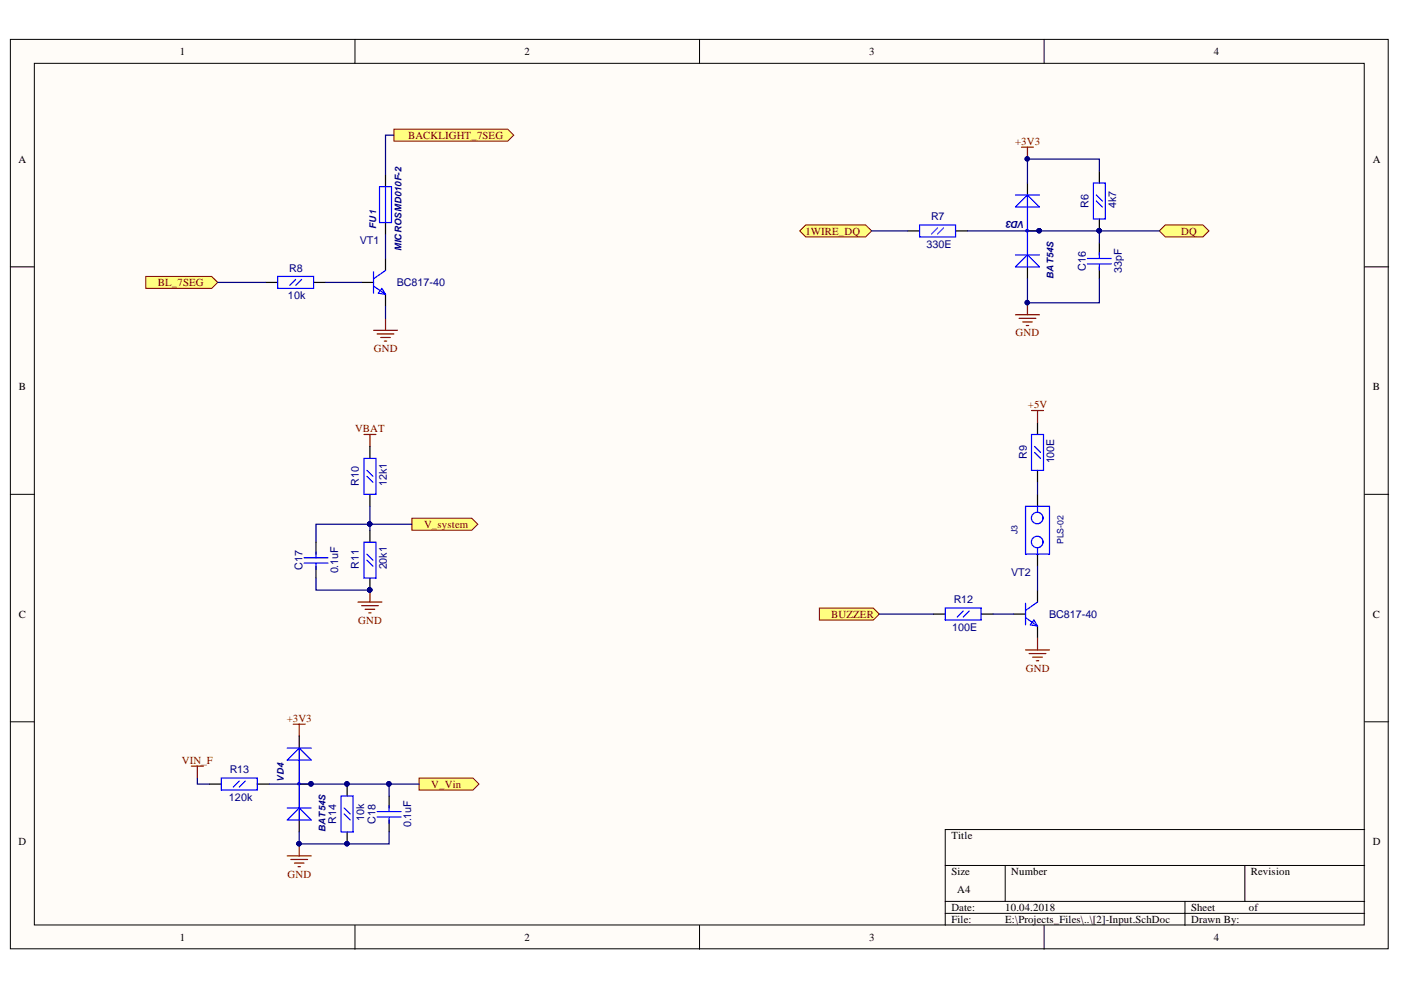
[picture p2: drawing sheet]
<svg xmlns="http://www.w3.org/2000/svg" width="297mm" height="210mm" viewBox="0 0 297 210" stroke-linecap="round" stroke-linejoin="round" font-family="sans-serif">
<defs><g id="words">
<g font-size="2.3">
<text x="38.1" y="11.7">1</text>
<text x="111.2" y="11.7">2</text>
<text x="184.3" y="11.7">3</text>
<text x="257.4" y="11.7">4</text>
<text x="3.9" y="34.5">A</text>
<text x="291.1" y="34.5">A</text>
<text x="4" y="82.7">B</text>
<text x="291.1" y="82.7">B</text>
<text x="4" y="131">C</text>
<text x="291.1" y="131">C</text>
<text x="3.9" y="179.2">D</text>
<text x="201.7" y="177.9">Title</text>
<text x="291.1" y="179.2">D</text>
<text x="201.7" y="185.6">Size</text>
<text x="214.4" y="185.6">Number</text>
<text x="265.2" y="185.6">Revision</text>
<text x="203" y="189.4">A4</text>
<text x="201.7" y="193.2">Date:</text>
<text x="201.7" y="195.7">File:</text>
<text x="213.1" y="193.2">10.04.2018</text>
<text x="213.1" y="195.7">E:\Projects_Files\..\[2]-Input.SchDoc</text>
<text x="252.5" y="193.2">Sheet</text>
<text x="252.5" y="195.7">Drawn By:</text>
<text x="264.8" y="193.2">of</text>
<text x="38.1" y="199.5">1</text>
<text x="111.2" y="199.5">2</text>
<text x="184.3" y="199.5">3</text>
<text x="257.4" y="199.5">4</text>
</g>
<g font-size="2.3" fill="#800000">
<text x="86.5" y="29.4">BACKLIGHT_7SEG</text>
<text x="215.2" y="30.7">+3V3</text>
<text x="170.8" y="49.8">1WIRE_DQ</text>
<text x="250.4" y="49.8">DQ</text>
<text x="33.5" y="60.7">BL_7SEG</text>
<text x="215.3" y="71.3">GND</text>
<text x="79.2" y="74.6">GND</text>
<text x="217.9" y="86.5">+5V</text>
<text x="75.3" y="91.6">VBAT</text>
<text x="89.9" y="112">V_system</text>
<text x="176.2" y="131">BUZZER</text>
<text x="75.9" y="132.2">GND</text>
<text x="217.5" y="142.4">GND</text>
<text x="60.8" y="153">+3V3</text>
<text x="38.6" y="161.9">VIN_F</text>
<text x="91.4" y="167">V_Vin</text>
<text x="61" y="186.1">GND</text>
</g>
<g font-size="2.3" fill="#000080">
<text x="197.4" y="46.6">R7</text>
<text x="230.8" y="44" transform="rotate(-90 230.8 44)">R6</text>
<text x="236.6" y="44.1" transform="rotate(-90 236.6 44.1)">4k7</text>
<text x="76.3" y="51.8">VT1</text>
<text x="196.5" y="52.6">330E</text>
<text x="61.3" y="57.6">R8</text>
<text x="230.2" y="57.4" transform="rotate(-90 230.2 57.4)">C16</text>
<text x="237.8" y="57.9" transform="rotate(-90 237.8 57.9)">33pF</text>
<text x="61.1" y="63.5">10k</text>
<text x="84.1" y="60.7">BC817-40</text>
<text x="217.7" y="97.3" transform="rotate(-90 217.7 97.3)">R9</text>
<text x="223.5" y="98.3" transform="rotate(-90 223.5 98.3)">100E</text>
<text x="76.1" y="103" transform="rotate(-90 76.1 103)">R10</text>
<text x="82" y="103" transform="rotate(-90 82 103)">12k1</text>
<text x="64.1" y="120.8" transform="rotate(-90 64.1 120.8)">C17</text>
<text x="71.7" y="121.6" transform="rotate(-90 71.7 121.6)">0.1uF</text>
<text x="76.1" y="120.7" transform="rotate(-90 76.1 120.7)">R11</text>
<text x="82" y="120.7" transform="rotate(-90 82 120.7)">20k1</text>
<text x="214.4" y="122.1">VT2</text>
<text x="202.2" y="127.9">R12</text>
<text x="222.4" y="131">BC817-40</text>
<text x="201.9" y="133.8">100E</text>
<text x="48.7" y="163.9">R13</text>
<text x="48.5" y="169.8">120k</text>
<text x="71.3" y="174.7" transform="rotate(-90 71.3 174.7)">R14</text>
<text x="77.2" y="174.1" transform="rotate(-90 77.2 174.1)">10k</text>
<text x="79.6" y="174.7" transform="rotate(-90 79.6 174.7)">C18</text>
<text x="87.2" y="175.4" transform="rotate(-90 87.2 175.4)">0.1uF</text>
</g>
<text font-size="2.1" fill="#000080" x="217.3" y="46.9" transform="rotate(-180 217.3 46.9)">VD3</text>
<g font-size="2" fill="#000080">
<text x="79.8" y="48.5" transform="rotate(-90 79.8 48.5)">FU1</text>
<text x="85.1" y="53.3" transform="rotate(-90 85.1 53.3)">MICROSMD010F-2</text>
<text x="223.4" y="59.1" transform="rotate(-90 223.4 59.1)">BAT54S</text>
<text x="60.2" y="165.7" transform="rotate(-90 60.2 165.7)">VD4</text>
<text x="69" y="176.4" transform="rotate(-90 69 176.4)">BAT54S</text>
</g>
<g font-size="1.9" fill="#000080">
<text x="215.7" y="113.3" transform="rotate(-90 215.7 113.3)">J3</text>
<text x="225.5" y="115.4" transform="rotate(-90 225.5 115.4)">PLS-02</text>
</g>
</g></defs>
<g fill="#fffcf8" stroke="#000" stroke-width=".21">
<path d="M2.2 8.4h292.1v192.8h-292.1z"/>
<path d="M7.3 13.4h281.9v182.7h-281.9z"/>
</g>
<g fill="none" stroke="#000" stroke-width=".21">
<path d="M75.3 8.4v5M148.3 8.4v5M221.4 8.4v5M2.2 56.6h5.1M289.3 56.6h5.1M2.2 104.8h5.1M289.3 104.8h5.1M2.2 153h5.1M289.3 153h5.1M289.3 175.9h-88.9v20.3M75.3 196.2v5.1M148.3 196.2v5.1"/>
<path d="M200.4 183.5h88.9M200.4 191.1h88.9M200.4 193.7h88.9M213.1 183.5v7.6M221.4 196.2v5.1M251.2 191.1v5.1M263.9 183.5v7.6"/>
</g>
<path d="M56.3 59.9h2.6M66.5 59.9h2.5M76.7 59.9h2.5M81.7 54.8v2.5M81.7 62.4v2.6" fill="none" stroke="#000" stroke-width=".25"/>
<path d="M58.9 58.6h7.6v2.5h-7.6zM62.7 59.2l-1.3 1.3M63.9 59.2l-1.2 1.3M79.2 57.6v4.6M81.7 57.3l-2.5 1.8M79.2 60.6l2.5 1.8M81 61.1l.7 1.3-1.5-.2z" fill="none" stroke="#00f" stroke-width=".25"/>
<path d="M79.2 70h5.1M80 70.8h3.5M80.7 71.6h2.1M81.5 72.3h.5M81.7 67.5v2.5" fill="none" stroke="#800000" stroke-width=".25"/>
<g fill="#ffff80" stroke="#800000" stroke-width=".21">
<path d="M30.9 58.6h14l1.3 1.3-1.3 1.2h-14z" fill-rule="evenodd"/>
<path d="M83.5 27.4h24.2l1.2 1.3-1.2 1.2h-24.2z" fill-rule="evenodd"/>
</g>
<path d="M81.7 37v2.6M81.7 47.2v2.5" fill="none" stroke="#000" stroke-width=".25"/>
<path d="M80.5 39.6h2.5v7.6h-2.5zM81.7 39.6v7.6" fill="none" stroke="#00f" stroke-width=".25"/>
<path d="M62.2 153.5h2.5M63.4 153.5v2.6M63.4 178.9v2.6M60.9 181.5h5.1M61.7 182.2h3.5M62.4 183h2.1M63.2 183.8h.5" fill="none" stroke="#800000" stroke-width=".25"/>
<circle cx="63.4" cy="178.9" r=".46" fill="#000080" stroke="#000080" stroke-width=".21"/>
<path d="M88.9 165h11.4l1.3 1.2-1.3 1.3h-11.4z" fill-rule="evenodd" fill="#ffff80" stroke="#800000" stroke-width=".21"/>
<path d="M77.2 92.1h2.5M78.4 92.1v2.6M75.9 127.7h5.1M76.7 128.4h3.5M77.4 129.2h2M78.2 129.9h.5M78.4 125.1v2.6" fill="none" stroke="#800000" stroke-width=".25"/>
<circle cx="78.4" cy="125.1" r=".47" fill="#000080" stroke="#000080" stroke-width=".21"/>
<path d="M87.3 109.9h12.7l1.3 1.3-1.3 1.2h-12.7z" fill-rule="evenodd" fill="#ffff80" stroke="#800000" stroke-width=".21"/>
<g fill="none" stroke="#000" stroke-width=".25">
<path d="M217.8 38.8v2.6M233.1 36.3v2.5M192.4 49h2.6M202.6 49h2.5M217.8 49h2.6M217.8 56.6v2.5M233.1 46.4v2.6M233.1 51.5v2.5M233.1 56.6v2.5M78.4 94.7v2.5M67 115v2.5M78.4 104.8v2.5"/>
<path d="M78.4 112.4v2.6M67 120v2.6M78.4 122.6v2.5M63.4 156.1v2.5M44.4 166.2h2.5M54.5 166.2h2.6M63.4 173.9v2.5M63.4 166.2h2.6M73.6 166.2v2.6M73.6 176.4v2.5M82.5 168.8v2.5M82.5 173.9v2.5"/>
</g>
<g fill="none" stroke="#00f" stroke-width=".25">
<path d="M231.8 38.8h2.6v7.6h-2.6zM195 47.7h7.6v2.5h-7.6zM198.8 48.3l-1.3 1.3M200.1 48.3l-1.3 1.3M215.3 56.6l2.5-2.6 2.6 2.6zM215.3 54h5.1M215.3 41.4h5.1M215.3 43.9l2.5-2.5 2.6 2.5zM217.8 41.4v15.2M230.5 54.8h5.1M230.5 55.9h5.1M232.5 42.6l1.2 1.3"/>
<path d="M232.5 41.4l1.2 1.2M233.1 53.6v1.2M233.1 56.1v1.2M77.2 97.2h2.5v7.6h-2.5zM77.8 99.7l1.3 1.3M64.5 118.3h5M64.5 119.4h5M67 117v1.2M67 119.5v1.2M77.2 115h2.5v7.6h-2.5zM77.8 101l1.3 1.3M77.8 118.8l1.3 1.2"/>
<path d="M77.8 117.5l1.3 1.3M60.9 158.6h5.1M63.4 158.6v15.3M46.9 165h7.6v2.5h-7.6zM50.7 165.6l-1.2 1.3M52 165.6l-1.3 1.3M60.9 173.9l2.5-2.6 2.6 2.6zM60.9 171.3h5.1M60.9 161.2l2.5-2.6 2.6 2.6zM63.3 166.1l.1 .2zM72.3 168.8h2.6v7.6h-2.6zM73 172.6l1.2 1.3"/>
<path d="M73 171.3l1.2 1.3M80 172.1h5M80 173.2h5M82.5 170.8v1.3M82.5 173.3v1.2"/>
<circle cx="217.8" cy="48.9" r=".27"/>
<circle cx="217.8" cy="48.9" r=".08"/>
<circle cx="63.4" cy="166.2" r=".26"/>
</g>
<g fill="#000080" stroke="#000080" stroke-width=".21">
<circle cx="78.4" cy="125.1" r=".47"/>
<circle cx="65.9" cy="166.2" r=".46"/>
<circle cx="73.6" cy="178.9" r=".46"/>
<circle cx="73.5" cy="166.2" r=".46"/>
<circle cx="220.3" cy="48.9" r=".46"/>
<circle cx="233" cy="48.9" r=".46"/>
<circle cx="217.8" cy="64.2" r=".46"/>
<circle cx="217.8" cy="33.7" r=".46"/>
</g>
<path d="M216.6 31.2h2.5M217.8 31.2v2.5M215.3 66.7h5.1M216.1 67.5h3.5M216.8 68.3h2.1M217.6 69h.5M217.8 64.2v2.5M40.6 162.4h2.5M41.8 162.4v2.6" fill="none" stroke="#800000" stroke-width=".25"/>
<g fill="#ffff80" stroke="#800000" stroke-width=".21">
<path d="M169.6 49l1.2-1.3h12.7l1.3 1.3-1.3 1.2h-12.7z" fill-rule="evenodd"/>
<path d="M245.8 49l1.3-1.3h7.9l1.3 1.3-1.3 1.2h-7.9z" fill-rule="evenodd"/>
</g>
<path d="M197.9 130.2h2.5M208 130.2h2.6M214.9 130.2h2.5M220 125.1v2.6M220 132.7v2.6" fill="none" stroke="#000" stroke-width=".25"/>
<path d="M200.4 128.9h7.6v2.6h-7.6zM204.2 129.6l-1.3 1.2M205.5 129.6l-1.3 1.2M217.4 131l2.6 1.7M217.4 127.9v4.6M219.2 131.5l.8 1.2-1.6-.2zM220 127.7l-2.6 1.7" fill="none" stroke="#00f" stroke-width=".25"/>
<path d="M217.4 137.8h5.1M218.2 138.6h3.6M219 139.3h2M220 135.3v2.5M219.7 140.1h.5" fill="none" stroke="#800000" stroke-width=".25"/>
<path d="M173.7 128.9h11.5l1.2 1.3-1.2 1.3h-11.5z" fill-rule="evenodd" fill="#ffff80" stroke="#800000" stroke-width=".21"/>
<path d="M220 89.6v2.5M220 99.7v2.6M220 104.8v2.5M220 117.5v2.5" fill="none" stroke="#000" stroke-width=".25"/>
<g fill="none" stroke="#00f" stroke-width=".25">
<path d="M218.7 92.1h2.5v7.6h-2.5zM219.3 95.9l1.3 1.3M219.3 94.7l1.3 1.2M217.4 107.3h5.1v10.2h-5.1zM220 107.3v1.3M220 116.2v1.3"/>
<circle cx="219.9" cy="109.8" r="1.23"/>
<circle cx="219.9" cy="114.9" r="1.23"/>
</g>
<path d="M218.7 87h2.5M220 87v2.6" fill="none" stroke="#800000" stroke-width=".25"/>
<g fill="none" stroke="#000080" stroke-width=".25">
<path d="M83.5 28.7h-1.8v8.3M233.1 36.3v-2.6h-15.3v5.1M46.2 59.9h10.1M69 59.9h7.7M81.7 49.7v5.1M184.8 49h7.6M205.1 49h28v2.5M217.8 59.1v5.1h15.3v-5.1M233.1 49h12.7M81.7 65v2.5M78.4 107.3v5.1M87.3 111.2h-20.3v3.8"/>
<path d="M220 102.3v2.5M67 122.6v2.5h11.4M186.4 130.2h11.5M210.6 130.2h4.3M220 120v5.1M41.8 165v1.2h2.6M57.1 166.2h25.4M63.4 176.4v2.5h19.1v-2.5M82.5 166.2h6.4M82.5 166.2v2.6"/>
</g>
<g fill="#000080" stroke="#000080" stroke-width=".21">
<circle cx="82.4" cy="166.2" r=".46"/>
<circle cx="63.4" cy="178.9" r=".46"/>
<circle cx="78.4" cy="125.1" r=".47"/>
<circle cx="78.4" cy="111.1" r=".46"/>
<circle cx="65.9" cy="166.2" r=".46"/>
<circle cx="73.5" cy="166.2" r=".46"/>
<circle cx="73.6" cy="178.9" r=".46"/>
<circle cx="217.8" cy="64.2" r=".46"/>
<circle cx="217.8" cy="33.7" r=".46"/>
<circle cx="220.3" cy="48.9" r=".46"/>
<circle cx="233" cy="48.9" r=".46"/>
</g>
<use href="#words"/>
</svg>
